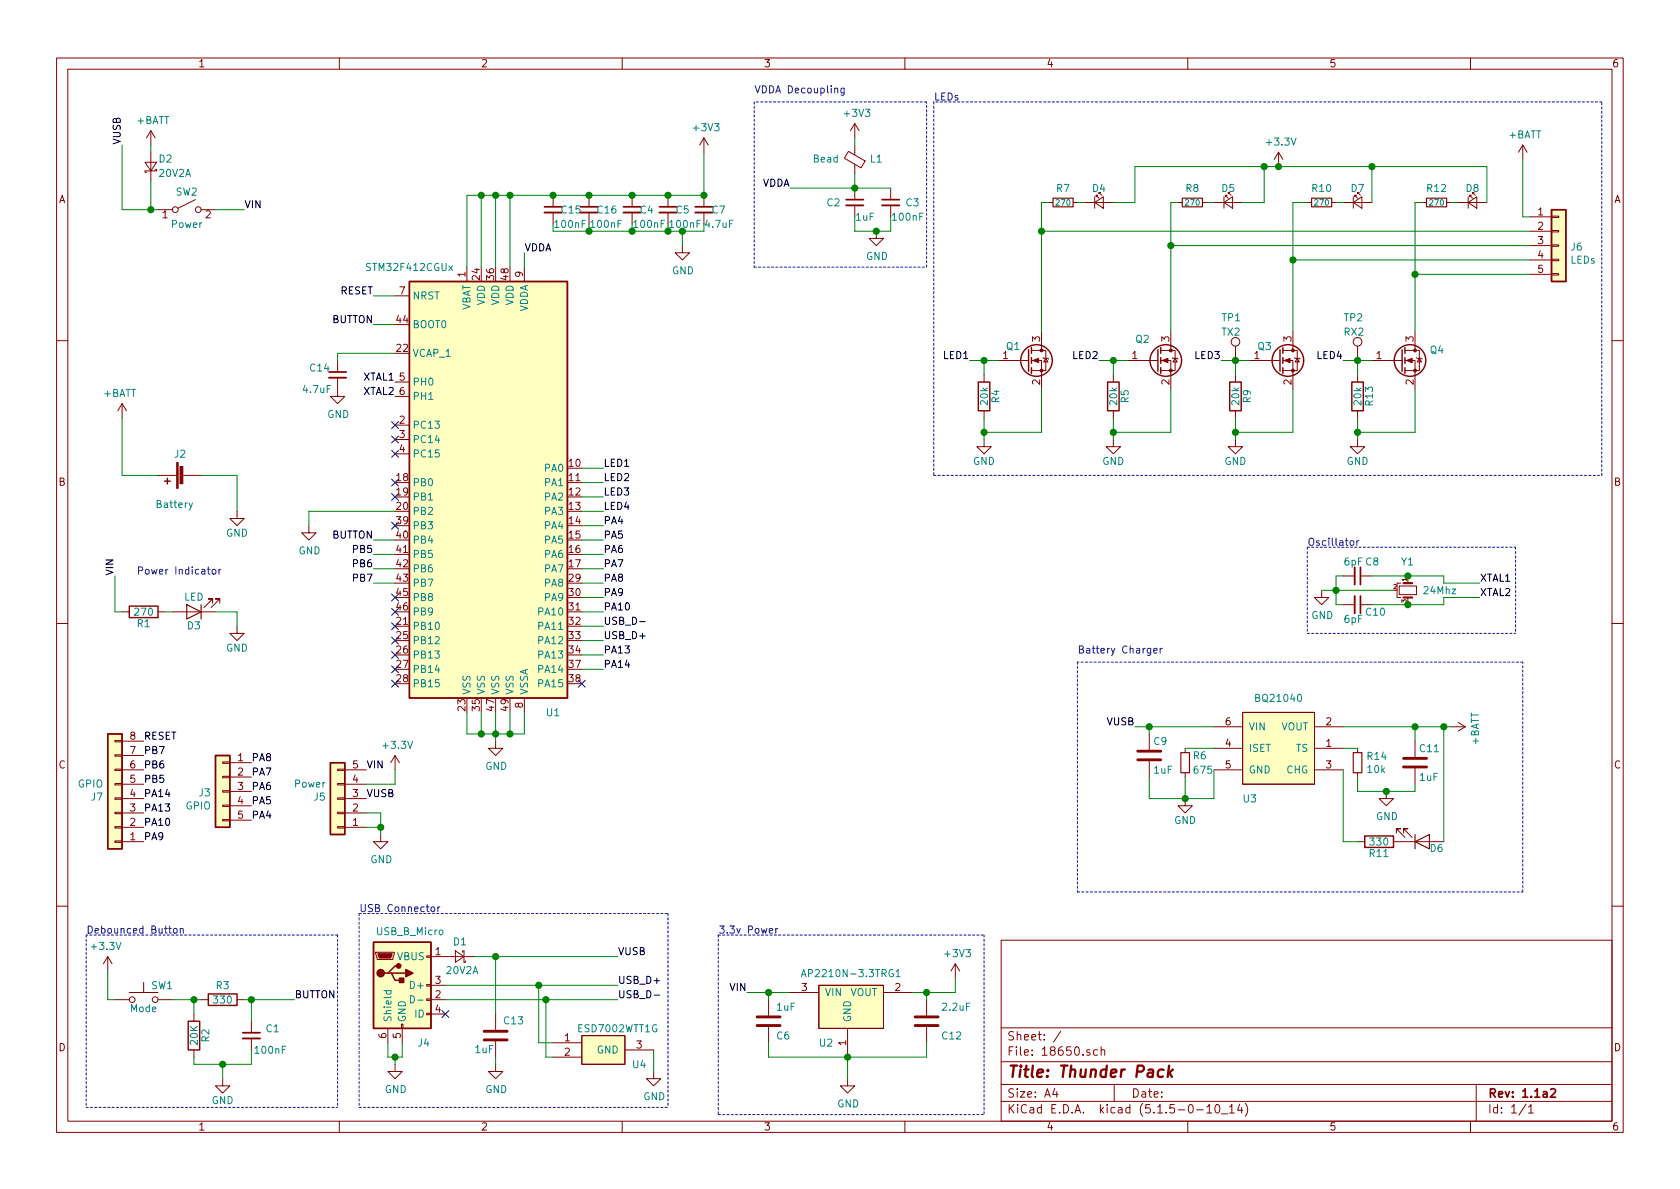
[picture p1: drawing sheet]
<svg xmlns="http://www.w3.org/2000/svg" width="297mm" height="210mm" viewBox="0 0 297 210" stroke-linecap="round" stroke-linejoin="round" font-family="sans-serif">
<defs><g id="words">
<text font-size="2.8" fill="#840000" x="178" y="190.5">Title: Thunder Pack</text>
<g font-size="2.1" fill="#840000">
<text x="178" y="184">Sheet: /</text>
<text x="178" y="186.7">File: 18650.sch</text>
<text x="178" y="196.9">KiCad E.D.A. kicad (5.1.5-0-10_14)</text>
<text x="178" y="194.1">Size: A4</text>
<text x="200" y="194.1">Date:</text>
<text x="263" y="194.1">Rev: 1.1a2</text>
<text x="263" y="196.9">Id: 1/1</text>
</g>
<g font-size="1.8" fill="#840000">
<text x="35" y="11.9">1</text>
<text x="85" y="11.9">2</text>
<text x="135" y="11.9">3</text>
<text x="185" y="11.9">4</text>
<text x="235" y="11.9">5</text>
<text x="285" y="11.9">6</text>
<text x="10.4" y="35.9">A</text>
<text x="285.4" y="35.9">A</text>
<text x="28.7" y="38.6">1</text>
<text x="36.3" y="38.6">2</text>
<text x="271.9" y="38.1">1</text>
<text x="271.9" y="40.6">2</text>
<text x="271.9" y="43.2">3</text>
<text x="271.9" y="45.7">4</text>
<text x="70.6" y="52.1">7</text>
<text x="82.3" y="49" transform="rotate(-90 82.3 49)">1</text>
<text x="84.8" y="49.5" transform="rotate(-90 84.8 49.5)">24</text>
<text x="87.4" y="49.5" transform="rotate(-90 87.4 49.5)">36</text>
<text x="89.9" y="49.5" transform="rotate(-90 89.9 49.5)">48</text>
<text x="92.5" y="49" transform="rotate(-90 92.5 49)">9</text>
<text x="271.9" y="48.3">5</text>
<text x="70.2" y="57.1">44</text>
<text x="70.2" y="62.2">22</text>
<text x="177.3" y="63.5">1</text>
<text x="183.9" y="60.4" transform="rotate(-90 183.9 60.4)">3</text>
<text x="200.2" y="63.5">1</text>
<text x="206.8" y="60.4" transform="rotate(-90 206.8 60.4)">3</text>
<text x="221.8" y="63.5">1</text>
<text x="228.3" y="60.4" transform="rotate(-90 228.3 60.4)">3</text>
<text x="243.4" y="63.5">1</text>
<text x="249.9" y="60.4" transform="rotate(-90 249.9 60.4)">3</text>
<text x="70.6" y="67.3">5</text>
<text x="70.6" y="69.8">6</text>
<text x="183.9" y="68" transform="rotate(-90 183.9 68)">2</text>
<text x="206.8" y="68" transform="rotate(-90 206.8 68)">2</text>
<text x="228.3" y="68" transform="rotate(-90 228.3 68)">2</text>
<text x="249.9" y="68" transform="rotate(-90 249.9 68)">2</text>
<text x="70.6" y="74.9">2</text>
<text x="70.6" y="77.5">3</text>
<text x="70.6" y="80">4</text>
<text x="100.6" y="82.5">10</text>
<text x="10.4" y="85.9">B</text>
<text x="70.2" y="85.1">18</text>
<text x="70.2" y="87.6">19</text>
<text x="100.6" y="85.1">11</text>
<text x="100.6" y="87.6">12</text>
<text x="285.4" y="85.9">B</text>
<text x="70.2" y="90.2">20</text>
<text x="70.2" y="92.7">39</text>
<text x="70.2" y="95.2">40</text>
<text x="100.6" y="90.2">13</text>
<text x="100.6" y="92.7">14</text>
<text x="100.6" y="95.2">15</text>
<text x="70.2" y="97.8">41</text>
<text x="70.2" y="100.3">42</text>
<text x="100.6" y="97.8">16</text>
<text x="100.6" y="100.3">17</text>
<text x="70.2" y="102.9">43</text>
<text x="70.2" y="105.4">45</text>
<text x="70.2" y="107.9">46</text>
<text x="100.6" y="107.9">31</text>
<text x="100.6" y="102.9">29</text>
<text x="100.6" y="105.4">30</text>
<text x="70.2" y="110.5">21</text>
<text x="70.2" y="113">25</text>
<text x="100.6" y="110.5">32</text>
<text x="100.6" y="113">33</text>
<text x="70.2" y="115.6">26</text>
<text x="70.2" y="118.1">27</text>
<text x="100.6" y="115.6">34</text>
<text x="100.6" y="118.1">37</text>
<text x="70.2" y="120.6">28</text>
<text x="82.3" y="125.7" transform="rotate(-90 82.3 125.7)">23</text>
<text x="84.8" y="125.7" transform="rotate(-90 84.8 125.7)">35</text>
<text x="87.4" y="125.7" transform="rotate(-90 87.4 125.7)">47</text>
<text x="89.9" y="125.7" transform="rotate(-90 89.9 125.7)">49</text>
<text x="92.5" y="125.2" transform="rotate(-90 92.5 125.2)">8</text>
<text x="100.6" y="120.6">38</text>
<text x="23" y="130.8">8</text>
<text x="216.7" y="128.3">6</text>
<text x="234.5" y="128.3">2</text>
<text x="10.4" y="135.9">C</text>
<text x="23" y="135.9">6</text>
<text x="23" y="133.3">7</text>
<text x="42.1" y="134.6">1</text>
<text x="42.1" y="137.2">2</text>
<text x="62.4" y="135.9">5</text>
<text x="216.7" y="132.1">4</text>
<text x="216.7" y="135.9">5</text>
<text x="234.5" y="132.1">1</text>
<text x="234.5" y="135.9">3</text>
<text x="285.4" y="135.9">C</text>
<text x="23" y="143.5">3</text>
<text x="23" y="141">4</text>
<text x="23" y="138.4">5</text>
<text x="42.1" y="139.7">3</text>
<text x="42.1" y="142.2">4</text>
<text x="62.4" y="143.5">2</text>
<text x="62.4" y="141">3</text>
<text x="62.4" y="138.4">4</text>
<text x="23" y="148.6">1</text>
<text x="23" y="146">2</text>
<text x="42.1" y="144.8">5</text>
<text x="62.4" y="146">1</text>
<text x="77" y="168.9">1</text>
<text x="77" y="174">3</text>
<text x="77" y="176.5">2</text>
<text x="77" y="179.1">4</text>
<text x="141.8" y="175.3">3</text>
<text x="158.3" y="175.3">2</text>
<text x="10.4" y="185.9">D</text>
<text x="68.3" y="183.6" transform="rotate(-90 68.3 183.6)">6</text>
<text x="70.9" y="183.6" transform="rotate(-90 70.9 183.6)">5</text>
<text x="99.8" y="184.1">1</text>
<text x="112.5" y="185.4">3</text>
<text x="149.6" y="184.9" transform="rotate(-90 149.6 184.9)">1</text>
<text x="285.4" y="185.9">D</text>
<text x="99.8" y="186.7">2</text>
<text x="35" y="199.9">1</text>
<text x="85" y="199.9">2</text>
<text x="135" y="199.9">3</text>
<text x="185" y="199.9">4</text>
<text x="235" y="199.9">5</text>
<text x="285" y="199.9">6</text>
</g>
<g font-size="1.8" fill="#0000c2">
<text x="133.3" y="16.5">VDDA Decoupling</text>
<text x="165.1" y="17.8">LEDs</text>
<text x="24.1" y="101.6">Power Indicator</text>
<text x="231.1" y="96.5">Oscillator</text>
<text x="190.5" y="115.6">Battery Charger</text>
<text x="63.5" y="161.3">USB Connector</text>
<text x="15.2" y="165.1">Debounced Button</text>
<text x="127" y="165.1">3.3v Power</text>
</g>
<g font-size="1.8" fill="#008484">
<text x="24.2" y="21.9">+BATT</text>
<text x="122.8" y="23.2">+3V3</text>
<text x="149.4" y="20.7">+3V3</text>
<text x="28.1" y="28.7">D2</text>
<text x="143.9" y="28.7">Bead</text>
<text x="153.9" y="28.7">L1</text>
<text x="224.1" y="25.7">+3.3V</text>
<text x="266.8" y="24.5">+BATT</text>
<text x="28.2" y="31.3">20V2A</text>
<text x="31.1" y="34.6">SW2</text>
<text x="186.8" y="34">R7</text>
<text x="193.2" y="34">D4</text>
<text x="209.7" y="34">R8</text>
<text x="216.1" y="34">D5</text>
<text x="232.1" y="34">R10</text>
<text x="238.9" y="34">D7</text>
<text x="252.4" y="34">R12</text>
<text x="259.2" y="34">D8</text>
<text x="30.4" y="40.3">Power</text>
<text x="98.2" y="40.3">100nF</text>
<text x="99.3" y="37.8">C15</text>
<text x="104.6" y="40.3">100nF</text>
<text x="105.7" y="37.8">C16</text>
<text x="112.2" y="40.3">100nF</text>
<text x="113.2" y="37.8">C4</text>
<text x="118.6" y="40.3">100nF</text>
<text x="119.6" y="37.8">C5</text>
<text x="125.9" y="37.8">C7</text>
<text x="146.3" y="36.5">C2</text>
<text x="151.4" y="39">1uF</text>
<text x="157.9" y="39">100nF</text>
<text x="160.2" y="36.5">C3</text>
<text x="65.1" y="47.9">STM32F412CGUx</text>
<text x="153.1" y="46">GND</text>
<text x="277.6" y="46.6">LEDs</text>
<text x="277.8" y="44.3">J6</text>
<text x="72.9" y="53">NRST</text>
<text x="118.8" y="48.5">GND</text>
<text x="72.9" y="58">BOOT0</text>
<text x="83.2" y="55.1" transform="rotate(-90 83.2 55.1)">VBAT</text>
<text x="85.7" y="54" transform="rotate(-90 85.7 54)">VDD</text>
<text x="88.3" y="54" transform="rotate(-90 88.3 54)">VDD</text>
<text x="90.8" y="54" transform="rotate(-90 90.8 54)">VDD</text>
<text x="93.3" y="55.3" transform="rotate(-90 93.3 55.3)">VDDA</text>
<text x="216" y="59.4">TX2</text>
<text x="216.1" y="56.8">TP1</text>
<text x="237.7" y="56.8">TP2</text>
<text x="237.7" y="59.4">RX2</text>
<text x="54.9" y="65.7">C14</text>
<text x="72.9" y="63.1">VCAP_1</text>
<text x="178" y="61.9">Q1</text>
<text x="200.8" y="60.6">Q2</text>
<text x="222.4" y="61.9">Q3</text>
<text x="252.9" y="62.5">Q4</text>
<text x="18.3" y="70.2">+BATT</text>
<text x="53.7" y="69.5">4.7uF</text>
<text x="72.9" y="68.2">PH0</text>
<text x="72.9" y="70.7">PH1</text>
<text x="174.7" y="71.6" transform="rotate(-90 174.7 71.6)">20k</text>
<text x="176.7" y="71.2" transform="rotate(-90 176.7 71.2)">R4</text>
<text x="197.5" y="71.6" transform="rotate(-90 197.5 71.6)">20k</text>
<text x="199.6" y="71.2" transform="rotate(-90 199.6 71.2)">R5</text>
<text x="219.1" y="71.6" transform="rotate(-90 219.1 71.6)">20k</text>
<text x="221.2" y="71.2" transform="rotate(-90 221.2 71.2)">R9</text>
<text x="240.7" y="71.6" transform="rotate(-90 240.7 71.6)">20k</text>
<text x="242.7" y="71.7" transform="rotate(-90 242.7 71.7)">R13</text>
<text x="57.9" y="73.9">GND</text>
<text x="72.9" y="75.8">PC13</text>
<text x="30.9" y="80.9">J2</text>
<text x="72.9" y="78.4">PC14</text>
<text x="72.9" y="80.9">PC15</text>
<text x="96.4" y="83.4">PA0</text>
<text x="172" y="82.2">GND</text>
<text x="194.9" y="82.2">GND</text>
<text x="216.5" y="82.2">GND</text>
<text x="238.1" y="82.2">GND</text>
<text x="27.8" y="89.8">Battery</text>
<text x="72.9" y="86">PB0</text>
<text x="72.9" y="88.5">PB1</text>
<text x="96.4" y="86">PA1</text>
<text x="96.4" y="88.5">PA2</text>
<text x="40" y="94.9">GND</text>
<text x="72.9" y="91.1">PB2</text>
<text x="72.9" y="93.6">PB3</text>
<text x="96.4" y="91.1">PA3</text>
<text x="96.4" y="93.6">PA4</text>
<text x="52.8" y="98">GND</text>
<text x="72.9" y="96.1">PB4</text>
<text x="72.9" y="98.7">PB5</text>
<text x="72.9" y="101.2">PB6</text>
<text x="96.4" y="96.1">PA5</text>
<text x="96.4" y="98.7">PA6</text>
<text x="96.4" y="101.2">PA7</text>
<text x="237.7" y="100">6pF C8</text>
<text x="247.8" y="100">Y1</text>
<text x="32.5" y="106.2">LED</text>
<text x="72.9" y="103.8">PB7</text>
<text x="72.9" y="106.3">PB8</text>
<text x="96.4" y="103.8">PA8</text>
<text x="96.4" y="106.3">PA9</text>
<text x="251.9" y="105.1">24Mhz</text>
<text x="23.9" y="108.9">270</text>
<text x="24.3" y="110.9">R1</text>
<text x="33.2" y="111.3">D3</text>
<text x="72.9" y="111.4">PB10</text>
<text x="72.9" y="113.9">PB12</text>
<text x="72.9" y="108.8">PB9</text>
<text x="95.4" y="108.8">PA10</text>
<text x="95.4" y="111.4">PA11</text>
<text x="95.4" y="113.9">PA12</text>
<text x="231.9" y="109.5">GND</text>
<text x="237.7" y="110.2">6pF</text>
<text x="241.6" y="108.9">C10</text>
<text x="40" y="115.2">GND</text>
<text x="72.9" y="116.5">PB13</text>
<text x="72.9" y="119">PB14</text>
<text x="95.4" y="116.5">PA13</text>
<text x="95.4" y="119">PA14</text>
<text x="72.9" y="121.5">PB15</text>
<text x="83.2" y="122.9" transform="rotate(-90 83.2 122.9)">VSS</text>
<text x="85.7" y="122.9" transform="rotate(-90 85.7 122.9)">VSS</text>
<text x="88.3" y="122.9" transform="rotate(-90 88.3 122.9)">VSS</text>
<text x="90.8" y="122.9" transform="rotate(-90 90.8 122.9)">VSS</text>
<text x="93.3" y="122.9" transform="rotate(-90 93.3 122.9)">VSSA</text>
<text x="95.4" y="121.5">PA15</text>
<text x="222.3" y="124.1">BQ21040</text>
<text x="96.7" y="126.7">U1</text>
<text x="204" y="131.7">C9</text>
<text x="220.7" y="129.2">VIN</text>
<text x="226.5" y="129.2">VOUT</text>
<text x="261.5" y="131.8" transform="rotate(-90 261.5 131.8)">+BATT</text>
<text x="67.9" y="132.4">+3.3V</text>
<text x="85.8" y="136.1">GND</text>
<text x="204.1" y="136.8">1uF</text>
<text x="211" y="134.3">R6</text>
<text x="211.2" y="136.8">675</text>
<text x="220.7" y="133">ISET</text>
<text x="220.7" y="136.8">GND</text>
<text x="227.5" y="136.8">CHG</text>
<text x="229.1" y="133">TS</text>
<text x="241.8" y="134.4">R14</text>
<text x="241.9" y="136.7">10k</text>
<text x="251.1" y="133">C11</text>
<text x="13.8" y="139.3">GPIO</text>
<text x="16.2" y="141.6">J7</text>
<text x="32.8" y="143.1">GPIO</text>
<text x="35.2" y="140.8">J3</text>
<text x="52.1" y="139.3">Power</text>
<text x="55.5" y="141.6">J5</text>
<text x="219.9" y="141.9">U3</text>
<text x="251.1" y="138.1">1uF</text>
<text x="207.6" y="145.7">GND</text>
<text x="242.3" y="149.5">330</text>
<text x="243.3" y="145">GND</text>
<text x="65.5" y="152.6">GND</text>
<text x="242.2" y="151.6">R11</text>
<text x="252.9" y="150.7">D6</text>
<text x="16.3" y="168">+3.3V</text>
<text x="66.7" y="165.4">USB_B_Micro</text>
<text x="80.2" y="167.2">D1</text>
<text x="70.3" y="169.8">VBUS</text>
<text x="79" y="172.3">20V2A</text>
<text x="142.8" y="172.8">AP2210N-3.3TRG1</text>
<text x="167.2" y="169.3">+3V3</text>
<text x="23.1" y="179">Mode</text>
<text x="26.8" y="174.9">SW1</text>
<text x="37.9" y="177.5">330</text>
<text x="38.3" y="174.9">R3</text>
<text x="72.9" y="174.9">D+</text>
<text x="73.4" y="180">ID</text>
<text x="137.4" y="178.7">1uF</text>
<text x="145.8" y="176.1">VIN</text>
<text x="150.3" y="176.1">VOUT</text>
<text x="166.8" y="178.7">2.2uF</text>
<text x="35" y="184.7" transform="rotate(-90 35 184.7)">20K</text>
<text x="37" y="184.2" transform="rotate(-90 37 184.2)">R2</text>
<text x="47.1" y="182.5">C1</text>
<text x="69.2" y="180.8" transform="rotate(-90 69.2 180.8)">Shield</text>
<text x="71.8" y="180.8" transform="rotate(-90 71.8 180.8)">GND</text>
<text x="74" y="185.1">J4</text>
<text x="89.2" y="181.1">C13</text>
<text x="102.3" y="182.5">ESD7002WTT1G</text>
<text x="137.4" y="183.8">C6</text>
<text x="144.9" y="185.1">U2</text>
<text x="150.5" y="180.8" transform="rotate(-90 150.5 180.8)">GND</text>
<text x="166.6" y="183.8">C12</text>
<text x="45.2" y="186.4">100nF</text>
<text x="84" y="186.2">1uF</text>
<text x="105.5" y="186.3">GND</text>
<text x="111.9" y="188.9">U4</text>
<text x="37.4" y="195.2">GND</text>
<text x="68" y="193.3">GND</text>
<text x="85.8" y="193.3">GND</text>
<text x="113.7" y="194.6">GND</text>
<text x="148" y="195.8">GND</text>
</g>
<g font-size="1.8">
<text x="21.3" y="25.6" transform="rotate(-90 21.3 25.6)">VUSB</text>
<text x="134.7" y="33">VDDA</text>
<text x="43.2" y="36.8">VIN</text>
<text x="92.7" y="44.4">VDDA</text>
<text x="60.1" y="52.1">RESET</text>
<text x="58.7" y="57.1">BUTTON</text>
<text x="166.9" y="63.5">LED1</text>
<text x="189.8" y="63.5">LED2</text>
<text x="211.4" y="63.5">LED3</text>
<text x="233" y="63.5">LED4</text>
<text x="64.2" y="69.8">XTAL2</text>
<text x="64.2" y="67.3">XTAL1</text>
<text x="106.7" y="82.5">LED1</text>
<text x="106.7" y="87.6">LED3</text>
<text x="106.7" y="85.1">LED2</text>
<text x="58.7" y="95.2">BUTTON</text>
<text x="106.7" y="95.2">PA5</text>
<text x="106.7" y="92.7">PA4</text>
<text x="106.7" y="90.2">LED4</text>
<text x="20.1" y="101.8" transform="rotate(-90 20.1 101.8)">VIN</text>
<text x="62.6" y="100.3">PB6</text>
<text x="62.6" y="97.8">PB5</text>
<text x="106.7" y="100.3">PA7</text>
<text x="106.7" y="97.8">PA6</text>
<text x="62.6" y="102.9">PB7</text>
<text x="106.7" y="105.4">PA9</text>
<text x="106.7" y="102.9">PA8</text>
<text x="106.7" y="107.9">PA10</text>
<text x="261.6" y="105.4">XTAL2</text>
<text x="261.6" y="102.9">XTAL1</text>
<text x="106.7" y="113">USB_D+</text>
<text x="106.7" y="110.5">USB_D-</text>
<text x="106.7" y="118.1">PA14</text>
<text x="106.7" y="115.6">PA13</text>
<text x="25.4" y="130.8">RESET</text>
<text x="195.8" y="128.3">VUSB</text>
<text x="25.4" y="135.9">PB6</text>
<text x="25.4" y="133.3">PB7</text>
<text x="44.4" y="134.6">PA8</text>
<text x="44.4" y="137.2">PA7</text>
<text x="64.8" y="135.9">VIN</text>
<text x="25.4" y="138.4">PB5</text>
<text x="25.4" y="141">PA14</text>
<text x="25.4" y="143.5">PA13</text>
<text x="44.4" y="139.7">PA6</text>
<text x="44.4" y="142.2">PA5</text>
<text x="64.8" y="141">VUSB</text>
<text x="25.4" y="148.6">PA9</text>
<text x="25.4" y="146">PA10</text>
<text x="44.4" y="144.8">PA4</text>
<text x="109.2" y="168.9">VUSB</text>
<text x="109.2" y="174">USB_D+</text>
<text x="52.1" y="176.5">BUTTON</text>
<text x="109.2" y="176.5">USB_D-</text>
<text x="129.1" y="175.3">VIN</text>
</g>
<text font-size="1.8" fill="#008400" x="124.8" y="40.3">4.7uF</text>
<g font-size="1.4" fill="#008484">
<text x="186.8" y="36.3">270</text>
<text x="209.7" y="36.3">270</text>
<text x="232.5" y="36.3">270</text>
<text x="252.9" y="36.3">270</text>
</g>
<g font-size="1.1" fill="#840000">
<text x="246.4" y="104.2">2</text>
<text x="248.7" y="106.6" transform="rotate(-90 248.7 106.6)">3</text>
<text x="248.7" y="102.8" transform="rotate(-90 248.7 102.8)">1</text>
</g>
</g></defs>
<g fill="none" stroke="#840000" stroke-width=".18">
<path d="M10 10.3h277v189.9h-277zM12 12.2h273v186.1h-273zM60 10.3v1.9M110 10.3v1.9M160 10.3v1.9M210 10.3v1.9M260 10.3v1.9M25.7 28.7h2l-1 1.5zM26.7 23.1l-.8 1.3M26.7 23.1v2.5M26.7 26.9v5.1M26.7 23.1l.7 1.3"/>
<path d="M27.4 30h.3v.2h-2v.3h.2M27.9 37.1h2.6M34.5 35.3l-3 1.5M35.6 37.1h2.5M97.8 34.5v2.1M97.8 37.6v2M104.1 34.5v2.1M104.1 37.6v2M111.8 34.5v2.1M111.8 37.6v2M118.1 34.5v2.1M118.1 37.6v2"/>
<path d="M124.5 24.4v2.5M124.5 34.5v2.1M124.5 37.6v2M124.5 24.4l-.8 1.2M124.5 24.4l.7 1.2M150 26.8l3 1.7-.8 1.2-2.9-1.7zM151.1 21.8l-.7 1.3M151.1 21.8v2.6M151.1 25.6v1.8M151.1 29.1v1.6M151.1 33.3v2M151.1 36.3v2"/>
<path d="M151.1 21.8l.8 1.3M157.5 33.3v2M157.5 36.3v2M185.4 35.8h.8M189.7 35.8h.8M191.8 35.8h5M193.5 35.8l1.6-1v2zM193.5 34.8v2M193.8 34.8v-.3h.3h-.3l.5 .5M208.3 35.8h.7M212.6 35.8h.8M214.6 35.8h5.1"/>
<path d="M216.4 35.8l1.5-1v2zM216.4 34.8v2M216.7 34.8v-.3h.2h-.2l.5 .5M226.1 26.9l-.8 1.3M226.1 26.9v2.6M226.1 26.9l.7 1.3M231.1 35.8h.8M235.5 35.8h.7M237.5 35.8h5.1M239.3 35.8l1.5-1v2zM239.3 34.8v2M239.5 34.8v-.3h.3h-.3l.5 .5"/>
<path d="M251.5 35.8h.7M255.8 35.8h.7M257.8 35.8h5.1M259.6 35.8l1.5-1v2zM259.6 34.8v2M259.8 34.8v-.3h.3h-.3l.5 .5M269.2 25.6l-.7 1.3M269.2 25.6v2.6M269.2 25.6l.8 1.3M270.5 38.3h3.8M274.3 38.2h1.3v.3h-1.3zM69.8 52.3h2.6"/>
<path d="M82.5 47.2v2.6M92.7 47.2v2.6M120.6 43.4v1.3h1.3l-1.3 1.3-1.2-1.3h1.2M154.9 40.9v1.3h1.3l-1.3 1.2-1.2-1.2h1.2M184.1 58.7v3.3M207 58.7v3.3M228.6 58.7v3.3M250.2 58.7v3.3M270.5 40.9h3.8M270.5 43.4h3.8M270.5 46h3.8M270.5 48.5h3.8"/>
<path d="M274.3 48.4h1.3v.2h-1.3zM274.3 45.8h1.3v.3h-1.3zM274.3 40.8h1.3v.2h-1.3zM274.3 43.3h1.3v.3h-1.3zM10 60.2h2M21.6 71.4l.8 1.2M21.6 71.4v2.5M21.6 71.4l-.8 1.2M59.7 66.8v3.3h1.3l-1.3 1.3-1.3-1.3h1.3M59.7 63.7v2.1M69.8 75.2h2.6M69.8 77.7h2.6"/>
<path d="M69.8 67.6h2.6M69.8 70.1h2.6M174 77.7v1.3h1.3l-1.3 1.3-1.3-1.3h1.3M174 66.3v1.3M174 72.6v1.3M176.5 63.7h5.4M182.4 63.7h1.7v5.1M182.4 62h2.5v3.5h-2.5M184.4 63.2l.1 .2h.8l.1 .1M184.9 63.4l.4 .6h-.8zM196.8 77.7v1.3h1.3l-1.3 1.3-1.2-1.3h1.2M196.8 66.3v1.3"/>
<path d="M196.8 72.6v1.3M199.4 63.7h5.3M205.2 63.7h1.8v5.1M205.2 62h2.6v3.5h-2.6M207.3 63.2l.1 .2h.8l.1 .1M207.8 63.4l.4 .6h-.8zM218.4 77.7v1.3h1.3l-1.3 1.3-1.2-1.3h1.2M218.4 61.2v2.5M218.4 66.3v1.3M218.4 72.6v1.3M221 63.7h5.3M226.8 63.7h1.8v5.1"/>
<path d="M226.8 62h2.6v3.5h-2.6M228.9 63.2l.1 .2h.7l.2 .1M229.4 63.4l.3 .6h-.7zM240 77.7v1.3h1.3l-1.3 1.3-1.2-1.3h1.2M240 61.2v2.5M240 66.3v1.3M240 72.6v1.3M242.6 63.7h5.3M248.4 63.7h1.8v5.1M248.4 62h2.6v3.5h-2.6M250.4 63.2l.2 .2h.7l.2 .1M251 63.4l.3 .6h-.7z"/>
<path d="M285 60.2h2M27.9 84.1h3.3M32.3 84.1h3.3M41.9 90.4v1.3h-1.3l1.3 1.3 1.3-1.3h-1.3M54.6 93v1.2h1.3l-1.3 1.3-1.3-1.3h1.3M69.8 80.3h2.6M10 110.3h2M21.6 108.2h1.3M27.9 108.2h1.3M30.5 108.2h7.6M37.6 106.7v-.8h-.8h.8l-1.5 1.5M38.9 106.7v-.8h-.8h.8l-1.6 1.5"/>
<path d="M41.9 110.7v1.3h1.3l-1.3 1.3-1.3-1.3h1.3M233.7 104.4v1.3h1.2l-1.2 1.2-1.3-1.2h1.3M237.5 101.8h2M237.5 106.9h2M240.5 101.8h2.1M240.5 106.9h2.1M247.4 103.6h3v1.6h-3zM247.6 103.1h-.6v2.6h.6M248.9 101.8v1.3M248.9 105.7v1.2M285 110.3h2M20.3 136h1.3v.3h-1.3z"/>
<path d="M20.3 133.5h1.3v.2h-1.3zM20.3 130.9h1.3v.3h-1.3zM20.3 138.6h1.3v.2h-1.3zM21.6 136.1h3.8M21.6 138.7h3.8M21.6 133.6h3.8M21.6 131.1h3.8M39.4 137.3h1.2v.2h-1.2zM39.4 134.7h1.2v.3h-1.2zM39.4 139.8h1.2v.3h-1.2zM40.6 134.9h3.8M40.6 137.4h3.8"/>
<path d="M40.6 139.9h3.8M59.7 136h1.3v.3h-1.3zM59.7 138.6h1.3v.2h-1.3zM61 136.1h3.8M61 138.7h3.8M69.8 133.6l-.7 1.3M69.8 133.6v2.5M69.8 133.6l.8 1.3M87.6 131.1v1.2h1.3l-1.3 1.3-1.2-1.3h1.2M92.7 123.4v2.6M203.2 129.8v2.8M203.2 134.6v2.8"/>
<path d="M209.5 132.3v.8M209.5 136.6v.8M214.6 128.5h5.1M214.6 132.3h5.1M214.6 136.1h5.1M219.7 126h12.7v12.7h-12.7zM232.4 128.5h5.1M232.4 132.3h5.1M232.4 136.1h5.1M240 132.3v.8M240 136.6v.8M245.1 139.9v1.3h1.3l-1.3 1.3-1.3-1.3h1.3"/>
<path d="M250.2 131.1v2.8M250.2 135.9v2.8M256.5 128.5h2.6M257.8 127.8l1.3 .7M259.1 128.5l-1.3 .8M20.3 143.6h1.3v.3h-1.3zM20.3 146.2h1.3v.2h-1.3zM20.3 148.7h1.3v.3h-1.3zM20.3 141.1h1.3v.2h-1.3zM21.6 148.8h3.8M21.6 146.3h3.8M21.6 143.8h3.8"/>
<path d="M21.6 141.2h3.8M39.4 144.9h1.2v.3h-1.2zM39.4 142.4h1.2v.2h-1.2zM40.6 142.5h3.8M40.6 145h3.8M59.7 143.6h1.3v.3h-1.3zM59.7 146.2h1.3v.2h-1.3zM59.7 141.1h1.3v.2h-1.3zM61 146.3h3.8M61 143.8h3.8M61 141.2h3.8M67.3 147.6v1.2h1.3l-1.3 1.3-1.3-1.3h1.3"/>
<path d="M209.5 141.2v1.3h1.3l-1.3 1.3-1.2-1.3h1.2M240 148.8h1.3M246.4 148.8h6.3M246.9 147.3v-.7h.7h-.7l1.5 1.5M248.2 147.3v-.7h.7h-.7l1.5 1.5M10 160.2h2M19 169.2l.8 1.2M19 169.2v2.5M19 169.2l-.7 1.2M20.3 176.8h2.6M22.9 175.5h5M25.4 173.7v1.8"/>
<path d="M27.9 176.8h2.6M34.3 179.3v1.3M35.6 176.8h1.2M41.9 176.8h1.3M66.4 168.4h3.3v.3l-.2 1h-2.8zM75.4 179.2h.8v.2h-.8zM75.4 176.7h.8v.2h-.8zM75.4 174.1h.8v.3h-.8zM75.4 169h.8v.3h-.8zM76.2 169.2h7.6M76.2 176.8h2.5M76.2 174.2h2.5"/>
<path d="M76.2 179.3h2.5M80.5 168.1l1.5 1.1-1.5 1zM81.8 168.4v-.3h.2v2.1h.3v-.3M87.6 179.3v2.8M135.9 176.8v2.8M139.7 175.5h5.1M144.8 174.2h11.4v7.7h-11.4zM156.2 175.5h5.1M163.8 176.8v2.8M168.9 170.4l-.8 1.3M168.9 170.4v2.6M168.9 170.4l.8 1.3"/>
<path d="M177 166.3h108v32h-108zM285 160.2h2M34.3 185.7v1.2M39.4 190.7v1.3h1.2l-1.2 1.3-1.3-1.3h1.3M44.4 180.6v2M44.4 183.6v2.1M60 198.3v1.9M68.6 181.9v2.5M69.8 188.2v1.3h1.3l-1.3 1.2-1.2-1.2h1.2M71 181.1h.2v.8h-.2zM71.1 181.9v2.5M87.6 188.2v1.3h1.3l-1.3 1.2-1.2-1.2h1.2"/>
<path d="M87.6 184.1v2.8M97.8 184.4h5.1M97.8 186.9h5.1M102.9 183.1h7.6v5.1h-7.6zM110 198.3v1.9M110.5 185.7h5.1M115.6 189.5v1.2h1.2l-1.2 1.3-1.3-1.3h1.3M135.9 181.6v2.8M149.9 190.7v1.3h1.2l-1.2 1.3-1.3-1.3h1.3M149.9 181.9v5M160 198.3v1.9M163.8 181.6v2.8"/>
<path d="M177 194.8h108M177 191.8h108M177 187.8h108M177 181.8h108M186.5 192.5l-.4 1h1M186.8 193v1M187.6 182.3l-1.3 2M192.7 185.7l-.4-.1-.2 .2 .1 .2 .5 .2v.3h-.6M194.1 185.7l-.5-.1-.3 .3 .2 .6h.6M194.7 185.7l.2-.1 .4 .1v.9M194.7 185.1v1.5M197 191.8v3"/>
<path d="M210 198.3v1.9M211.6 196.3h1.2M213.4 195.8l.4-.5v1.5M213.4 196.8h.8M215 195.4l.3-.1a.94 .94 0 0 1 0 1.5 .8 .8 0 0 1-.6-.6 .8 .8 0 0 1 .3-.8zM216 197h1.1M217.4 195.8l.4-.5v1.5M217.4 196.8h.8M219.2 195.2l-.4 1.1h.9M219.5 195.8v1M220.2 195.1a1.71 1.71 0 0 1 0 2.3M260 198.3v1.9"/>
<path d="M261 191.8v6.5M269.8 195.2l-1.2 2M270.3 195.8l.4-.5v1.5M270.3 196.8h.8"/>
<circle cx="31" cy="37.1" r=".51"/>
<circle cx="35.1" cy="37.1" r=".51"/>
<circle cx="218.4" cy="60.4" r=".76"/>
<circle cx="240" cy="60.4" r=".76"/>
<circle cx="23.4" cy="176.8" r=".51"/>
<circle cx="27.4" cy="176.8" r=".51"/>
</g>
<path d="M96.3 36.6h3M102.6 36.6h3.1M110.2 36.6h3.1M116.6 36.6h3M122.9 36.6h3.1M149.6 35.3h3.1M156 35.3h3M58.2 65.8h3M240.5 100.3v3.1M240.5 105.4v3.1M42.9 182.6h3.1M274.2 192.7l.2-.2h.3l.3 .2v.3l-.9 1h.9" fill="none" stroke="#840000" stroke-width=".3"/>
<path d="M205.7 189.2a.68 .68 0 0 0-1 .3v.8l.3 .1 .6-.1M206.7 188.4l-.2 2M206.7 189.7l.5 .7M207.4 189.1l-.9 .8" fill="none" stroke="#840000" stroke-width=".41"/>
<g fill="#ffffc2" stroke="#ffffc2" stroke-width=".18">
<path d="M66 166.6h10.2v15.3h-10.2z"/>
<path d="M72.4 49.8h27.9v73.6h-27.9z"/>
<path d="M219.7 126h12.7v12.7h-12.7z"/>
<path d="M102.9 183.1h7.6v5.1h-7.6z"/>
<path d="M19 129.8h2.6v20.3h-2.6z"/>
<path d="M38.1 133.6h2.5v12.7h-2.5z"/>
<path d="M274.3 37.1h2.6v12.7h-2.6z"/>
<path d="M144.8 174.2h11.4v7.7h-11.4z"/>
<path d="M58.4 134.9h2.6v12.7h-2.6z"/>
</g>
<g fill="none" stroke="#840000" stroke-width=".25">
<path d="M274.3 37.1h2.6v12.7h-2.6zM72.4 49.8h27.9v73.6h-27.9zM173 67.6h2v5h-2zM181.9 61.8v3.9M182.4 61.5v1M182.4 63.2v1.1M182.4 65v1M195.8 67.6h2.1v5h-2.1zM204.7 61.8v3.9M205.2 61.5v1M205.2 63.2v1.1M205.2 65v1"/>
<path d="M217.4 67.6h2.1v5h-2.1zM226.3 61.8v3.9M226.8 61.5v1M226.8 63.2v1.1M226.8 65v1M239 67.6h2v5h-2zM247.9 61.8v3.9M248.4 61.5v1M248.4 63.2v1.1M248.4 65v1M29.1 85.1h1M29.6 84.6v1"/>
<path d="M22.9 107.2h5v2h-5zM19 129.8h2.6v20.3h-2.6zM38.1 133.6h2.5v12.7h-2.5zM58.4 134.9h2.6v12.7h-2.6zM241.3 147.8h5.1v2.1h-5.1zM36.8 175.8h5.1v2h-5.1zM66 166.6h10.2v15.3h-10.2zM68.6 172.1h.6l.6 1.2h1.3M69.2 172.1h2.6M70.5 170.8h-.7l-1.2 1.3h-.7M33.3 180.6h2v5.1h-2z"/>
<circle cx="183.3" cy="63.7" r="2.79"/>
<circle cx="206.1" cy="63.7" r="2.79"/>
<circle cx="227.7" cy="63.7" r="2.79"/>
<circle cx="249.3" cy="63.7" r="2.79"/>
</g>
<g fill="#840000" stroke="#840000" stroke-width=".25">
<path d="M70.6 173h.8v.7h-.8z"/>
<path d="M71.8 171.4l1.2 .7-1.2 .6z"/>
<circle cx="67.3" cy="172.1" r=".63"/>
<circle cx="70.5" cy="170.8" r=".38"/>
</g>
<g fill="#840000" stroke="#840000" stroke-width=".18">
<path d="M66.8 168.7h2.5l-.2 .7h-2z"/>
<path d="M182.6 63.7l1-.3v.7z"/>
<path d="M205.5 63.7l1-.3v.7z"/>
<path d="M31.2 81.8h.3v4.6h-.3z"/>
<path d="M31.8 82.5h.5v3h-.5z"/>
<path d="M227.1 63.7l1-.3v.7z"/>
<path d="M248.7 63.7l1-.3v.7z"/>
<circle cx="184.1" cy="65.5" r=".25"/>
<circle cx="184.1" cy="62" r=".25"/>
<circle cx="207" cy="65.5" r=".25"/>
<circle cx="207" cy="62" r=".25"/>
<circle cx="228.6" cy="65.5" r=".25"/>
<circle cx="228.6" cy="62" r=".25"/>
<circle cx="250.2" cy="65.5" r=".25"/>
<circle cx="250.2" cy="62" r=".25"/>
</g>
<path d="M34 88.9l-.4 1.2-.2 .1M67.9 175.2h1.2M68.4 175.2l-.1 .4 .2 .2 .6-.1v-.5M72.6 176.1a.64 .64 0 0 1 .7 .6 .64 .64 0 0 1-.7 .6zM73.8 176.9h1M141.7 172.7l.4-1.3 .4 1.3M141.8 172.4h.6M158.4 171.8l.4-.4v1.3M158.4 172.7h.8" fill="none" stroke="#008484" stroke-width=".18"/>
<path d="M96.3 37.6h3M102.6 37.6h3.1M110.2 37.6h3.1M116.6 37.6h3M122.9 37.6h3.1M149.6 36.3h3.1M156 36.3h3M58.2 66.8h3M239.5 100.3v3.1M239.5 105.4v3.1M42.9 183.6h3.1" fill="none" stroke="#840000" stroke-width=".33"/>
<path d="M248.2 103.1h1.5M248.2 105.7h1.5" fill="none" stroke="#840000" stroke-width=".38"/>
<path d="M201.2 134.4h4M201.2 132.8h4M248.2 135.6h4M248.2 134.1h4M133.9 179.8h4M161.8 179.8h4.1M85.6 182.4h4.1M85.6 183.9h4.1M133.9 181.4h4M161.8 181.4h4.1" fill="none" stroke="#840000" stroke-width=".51"/>
<path d="M186.2 35h3.5v1.6h-3.5zM209 35h3.6v1.6h-3.6zM231.9 35h3.6v1.6h-3.6zM252.2 35h3.6v1.6h-3.6zM33 106.9l2.6 1.3-2.6 1.3zM35.6 106.9v2.6M208.8 133.1h1.5v3.5h-1.5zM239.3 133.1h1.5v3.5h-1.5zM250.2 148.8l2.5-1.2v2.5zM250.2 147.6v2.5" fill="none" stroke="#840000" stroke-width=".2"/>
<g fill="none" stroke="#0000c2" stroke-width=".18" stroke-dasharray=".4 .4">
<path d="M133.3 18v29.2M163.8 18h-30.5M165.1 18v66.1M283.2 18h-118.1M133.3 47.2h30.5M163.8 47.2v-29.2M165.1 84.1h118.1M231.1 96.8h36.9M231.1 96.8v15.2M268 96.8v15.2M283.2 84.1v-66.1M190.5 117.1v40.6"/>
<path d="M231.1 112h36.9M269.2 117.1h-78.7M190.5 157.7h78.7M269.2 157.7v-40.6M15.2 165.3v30.5M59.7 165.3h-44.5M59.7 165.3v30.5M63.5 161.5v34.3M63.5 161.5h54.6M118.1 161.5v34.3M127 165.3h47M127 165.3v31.8"/>
<path d="M174 165.3v31.8M15.2 195.8h44.5M63.5 195.8h54.6M127 197.1h47"/>
</g>
<g fill="none" stroke="#008400" stroke-width=".18">
<path d="M21.6 25.6v11.5h6.3M26.7 25.6v1.3M26.7 32v5.1M38.1 37.1h5.1M85.1 34.5v12.7M87.6 34.5v12.7M90.2 34.5v12.7M97.8 39.6v1.3h26.7M104.1 39.6v1.3M111.8 39.6v1.3M118.1 39.6v1.3M124.5 26.9v7.6h-42v12.7"/>
<path d="M139.7 33.3h17.8M151.1 38.3v2.6h6.4v-2.6M151.1 24.4v1.2M151.1 30.7v2.6M185.4 35.8h-1.3v22.9M190.5 35.8h1.3M196.8 35.8h3.9v-6.3h62.2v6.3M208.3 35.8h-1.3v22.9M213.4 35.8h1.2M223.5 29.5v6.3h-3.8M231.1 35.8h-2.5v22.9M236.2 35.8h1.3"/>
<path d="M242.6 29.5v6.3M251.5 35.8h-1.3v22.9M256.5 35.8h1.3M269.2 28.2v10.1h1.3M66 52.3h3.8M66 57.4h3.8M92.7 44.7v2.5M120.6 40.9v2.5M184.1 40.9h86.4M207 43.4h63.5M228.6 46h41.9M250.2 48.5h20.3"/>
<path d="M21.6 73.9v10.2h6.3M69.8 62.5h-10.1v1.2M171.4 63.7h5.1M174 63.7v2.6M174 73.9v3.8M184.1 68.8v7.6h-10.1M194.3 63.7h5.1M196.8 63.7v2.6M196.8 73.9v3.8M207 68.8v7.6h-10.2M215.9 63.7h5.1M218.4 63.7v2.6"/>
<path d="M218.4 73.9v3.8M228.6 68.8v7.6h-10.2M237.5 63.7h5.1M240 63.7v2.6M240 73.9v3.8M250.2 68.8v7.6h-10.2M35.6 84.1h6.3v6.3M66 95.5h3.8M66 98h3.8M69.8 90.4h-15.2v2.6M102.9 82.8h3.8M102.9 85.3h3.8"/>
<path d="M102.9 87.9h3.8M102.9 90.4h3.8M102.9 93h3.8M102.9 95.5h3.8M102.9 98h3.8M20.3 101.8v6.4h1.3M29.2 108.2h1.3M38.1 108.2h3.8v2.5M66 100.6h3.8M66 103.1h3.8M102.9 108.2h3.8M102.9 110.7h3.8"/>
<path d="M102.9 113.3h3.8M102.9 100.6h3.8M102.9 103.1h3.8M102.9 105.7h3.8M102.9 118.4h3.8M102.9 115.8h3.8M233.7 104.4h12.7M237.5 101.8h-1.3v5.1h1.3M242.6 101.8h12.7v1.3h6.3M261.6 105.7h-6.3v1.2h-12.7M69.8 136.1v2.6h-5M82.5 126v3.8h10.2v-3.8"/>
<path d="M85.1 126v3.8M87.6 126v5.1M90.2 126v3.8M200.7 128.5h13.9M203.2 128.5v1.3M209.5 132.3h5.1M209.5 137.4v3.8M214.6 136.1v5.1h-11.4v-3.8M237.5 128.5h19M237.5 136.1v12.7h2.5M237.5 132.3h2.5M240 137.4v2.5h10.2v-1.2"/>
<path d="M250.2 128.5v2.6M255.3 128.5v20.3M64.8 143.8h2.5v3.8M64.8 146.3h2.5M19 171.7v5.1h1.3M30.5 176.8h5.1M34.3 176.8v2.5M43.2 176.8h8.9M44.4 176.8v3.8M78.7 176.8h30.5M78.7 174.2h30.5M83.8 169.2h25.4"/>
<path d="M87.6 169.2v10.1M95.2 174.2v10.2h2.6M96.5 176.8v10.1h1.3M132.1 175.5h7.6M135.9 175.5v1.3M163.8 175.5v1.3M168.9 173v2.5h-7.6M39.4 188.2v2.5M44.4 185.7v2.5h-10.1v-1.3M68.6 184.4v2.5h2.5v-2.5M69.8 186.9v1.3M87.6 186.9v1.3"/>
<path d="M115.6 185.7v3.8M135.9 184.4v2.5h27.9v-2.5M149.9 186.9v3.8"/>
</g>
<path d="M113.1 109.9h1M115.6 176h1" fill="none" stroke="#000" stroke-width=".18"/>
<g fill="none" stroke="#0000c2" stroke-width=".18">
<path d="M149.3 15.6l-.1 1.1-.2 .2-.3-.1M149.3 15.6h-.4l-.2 .2 .1 .6h.5M238.8 95.7l.1-.1 .4 .1 .1 .5-.2 .2h-.3l-.1-.1zM239.9 95.6v.8M240.3 95.6l-.4 .2M36.7 100.7h.4M36.8 100.2v1.1l.3 .2M37.6 100.7h.3l.3 .2-.2 .6h-.3l-.2-.2zM38.7 100.7v.8M39.1 100.7l-.4 .2M204 115.1l.6-.1-.1-.3-.3-.1-.2 .2v.6h.5M205.1 114.6v.9"/>
<path d="M205.5 114.6l-.4 .3M30.8 164.2h.3l.2 .1-.1 .7h-.3l-.2-.2zM31.9 164.3l.2-.1h.3v.8M31.9 164.2v.8M76.3 160.4h.3l.2 .1v.7h-.3l-.3-.2zM77.4 160.4v.8M77.8 160.4l-.4 .2M136 164.6l.6-.1v-.3h-.4l-.2 .2 .1 .6h.5M137.2 164.2v.8M137.5 164.2l-.3 .2"/>
</g>
<g fill="#008400" stroke="#008400" stroke-width=".25">
<circle cx="223.5" cy="29.5" r=".51"/>
<circle cx="44.5" cy="176.8" r=".51"/>
<circle cx="226.1" cy="29.5" r=".51"/>
<circle cx="242.6" cy="29.5" r=".51"/>
<circle cx="248.9" cy="106.9" r=".51"/>
<circle cx="250.2" cy="48.5" r=".51"/>
<circle cx="85.1" cy="34.5" r=".51"/>
<circle cx="87.6" cy="34.5" r=".51"/>
<circle cx="34.3" cy="176.8" r=".51"/>
<circle cx="90.2" cy="34.5" r=".51"/>
<circle cx="118.1" cy="34.5" r=".51"/>
<circle cx="39.4" cy="188.2" r=".51"/>
<circle cx="120.7" cy="40.9" r=".51"/>
<circle cx="240" cy="76.4" r=".51"/>
<circle cx="118.1" cy="40.9" r=".51"/>
<circle cx="240" cy="63.7" r=".51"/>
<circle cx="228.6" cy="46" r=".51"/>
<circle cx="207" cy="43.4" r=".51"/>
<circle cx="97.8" cy="34.5" r=".51"/>
<circle cx="236.2" cy="104.4" r=".51"/>
<circle cx="218.4" cy="76.4" r=".51"/>
<circle cx="124.5" cy="34.5" r=".51"/>
<circle cx="104.1" cy="34.5" r=".51"/>
<circle cx="67.3" cy="146.3" r=".51"/>
<circle cx="90.2" cy="129.8" r=".51"/>
<circle cx="218.4" cy="63.7" r=".51"/>
<circle cx="104.1" cy="40.9" r=".51"/>
<circle cx="111.8" cy="34.5" r=".51"/>
<circle cx="135.9" cy="175.5" r=".51"/>
<circle cx="149.9" cy="186.9" r=".51"/>
<circle cx="151.1" cy="33.3" r=".51"/>
<circle cx="154.9" cy="40.9" r=".51"/>
<circle cx="111.8" cy="40.9" r=".51"/>
<circle cx="184.2" cy="40.9" r=".51"/>
<circle cx="69.9" cy="186.9" r=".51"/>
<circle cx="255.3" cy="128.5" r=".51"/>
<circle cx="163.8" cy="175.5" r=".51"/>
<circle cx="87.6" cy="169.2" r=".51"/>
<circle cx="196.9" cy="76.4" r=".51"/>
<circle cx="245.1" cy="139.9" r=".51"/>
<circle cx="95.3" cy="174.2" r=".51"/>
<circle cx="96.5" cy="176.8" r=".51"/>
<circle cx="196.9" cy="63.7" r=".51"/>
<circle cx="85.1" cy="129.8" r=".51"/>
<circle cx="26.7" cy="37.1" r=".51"/>
<circle cx="174" cy="76.4" r=".51"/>
<circle cx="250.2" cy="128.5" r=".51"/>
<circle cx="203.2" cy="128.5" r=".51"/>
<circle cx="248.9" cy="101.8" r=".51"/>
<circle cx="87.6" cy="129.8" r=".51"/>
<circle cx="209.6" cy="141.2" r=".51"/>
<circle cx="174" cy="63.7" r=".51"/>
</g>
<g fill="none" stroke="#000084" stroke-width=".18">
<path d="M69.2 79.6l1.3 1.3M69.2 77.1l1.3 1.2M69.2 74.6l1.3 1.2M70.5 79.6l-1.3 1.3M70.5 77.1l-1.3 1.2M70.5 74.6l-1.3 1.2M69.2 92.3l1.3 1.3M69.2 87.3l1.3 1.2M69.2 84.7l1.3 1.2M70.5 92.3l-1.3 1.3M70.5 87.3l-1.3 1.2M70.5 84.7l-1.3 1.2"/>
<path d="M69.2 117.7l1.3 1.3M69.2 115.2l1.3 1.2M69.2 112.7l1.3 1.2M69.2 110.1l1.3 1.2M69.2 107.6l1.3 1.2M69.2 105l1.3 1.3M70.5 117.7l-1.3 1.3M70.5 115.2l-1.3 1.2M70.5 112.7l-1.3 1.2M70.5 110.1l-1.3 1.2M70.5 107.6l-1.3 1.2M70.5 105l-1.3 1.3"/>
<path d="M69.2 120.3l1.3 1.2M70.5 120.3l-1.3 1.2M102.3 120.3l1.2 1.2M103.5 120.3l-1.2 1.2M78.1 178.7l1.2 1.2M79.3 178.7l-1.2 1.2"/>
</g>
<use href="#words"/>
</svg>
